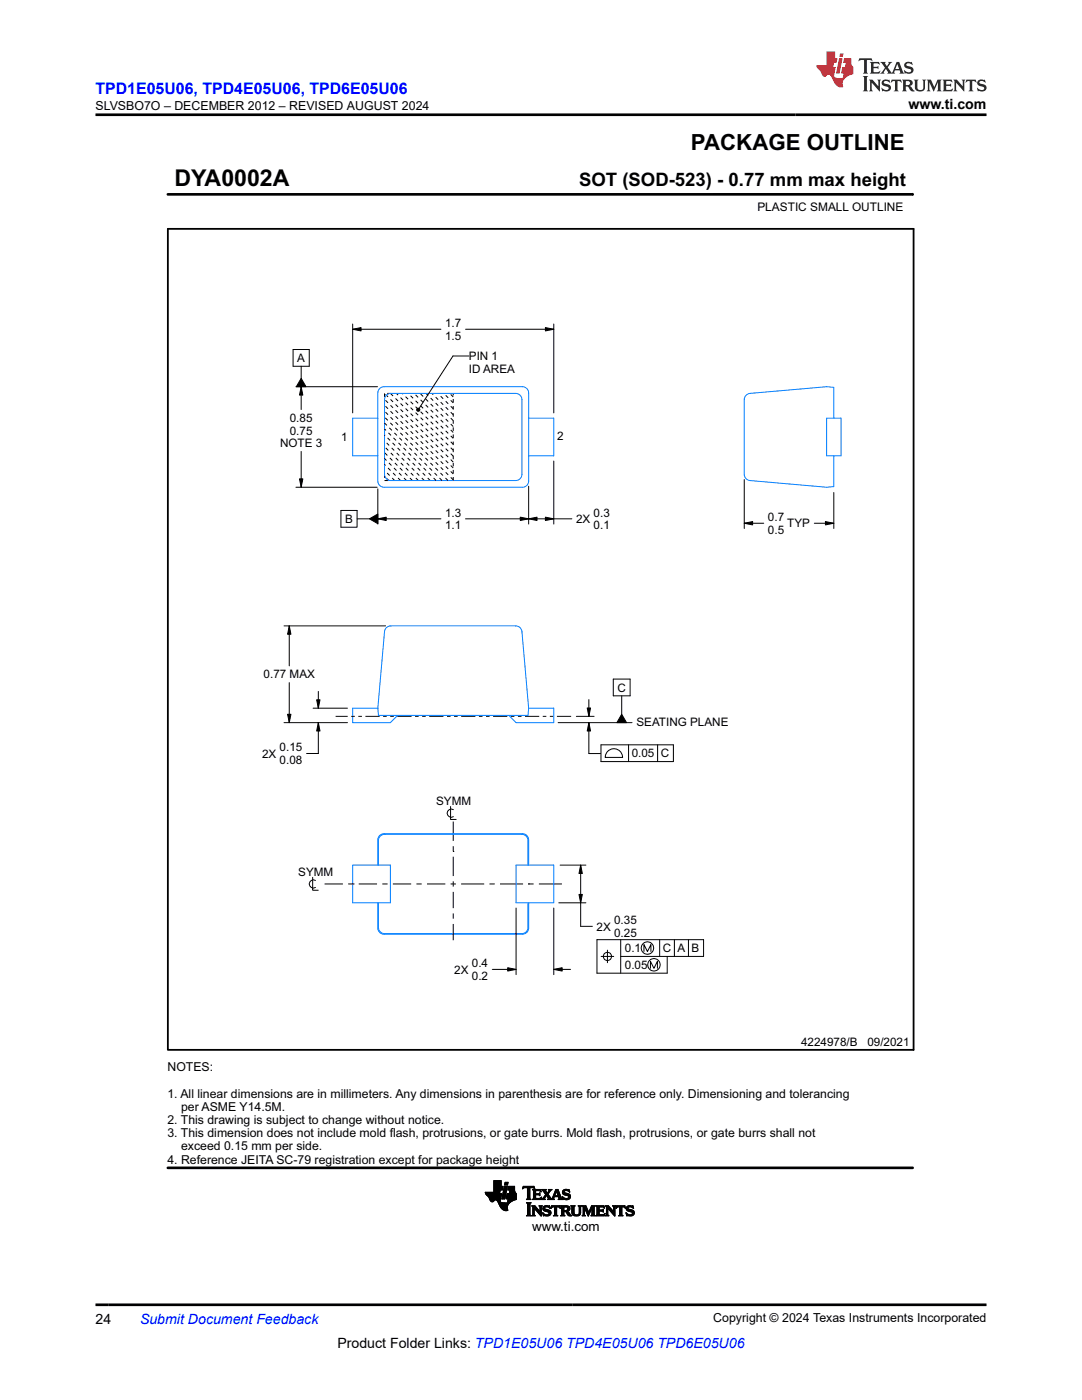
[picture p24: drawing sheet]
<svg xmlns="http://www.w3.org/2000/svg" width="216mm" height="279mm" viewBox="0 0 216 279" stroke-linecap="round" stroke-linejoin="round" font-family="sans-serif">
<defs><g id="words">
<text font-size="4.6" x="34.8" y="37.1">DYA0002A</text>
<text font-size="4.4" x="137.9" y="30">PACKAGE OUTLINE</text>
<text font-size="3.7" x="115.6" y="37.1">SOT (SOD-523) - 0.77 mm max height</text>
<text font-size="3.2" fill="#00f" x="19" y="18.7">TPD1E05U06, TPD4E05U06, TPD6E05U06</text>
<g font-size="2.8">
<text x="181.3" y="21.8">www.ti.com</text>
<text x="19" y="264.2">24</text>
<text x="67.3" y="269">Product Folder Links: TPD1E05U06 TPD4E05U06 TPD6E05U06</text>
</g>
<text font-size="2.8" fill="#00f" x="27.9" y="264.2">Submit Document Feedback</text>
<text font-size="2.7" x="106.2" y="245.6">www.ti.com</text>
<g font-size="2.5">
<text x="19" y="21.9">SLVSBO7O – DECEMBER 2012 – REVISED AUGUST 2024</text>
<text x="142.3" y="263.9">Copyright © 2024 Texas Instruments Incorporated</text>
</g>
<g font-size="2.4">
<text x="151.1" y="42.2">PLASTIC SMALL OUTLINE</text>
<text x="33.4" y="213.8">NOTES:</text>
<text x="33.4" y="219">1. All linear dimensions are in millimeters. Any dimensions in parenthesis are for reference only. Dimensioning and tolerancing</text>
<text x="36.1" y="221.7">per ASME Y14.5M.</text>
<text x="33.4" y="224.3">2. This drawing is subject to change without notice.</text>
<text x="33.4" y="226.9">3. This dimension does not include mold f</text>
<text x="77.8" y="226.9">lash, protrusions, or gate burrs. Mold f</text>
<text x="119" y="226.9">lash, protrusions, or gate burrs shall not</text>
<text x="33.4" y="232.2">4. Reference JEITA SC-79 registration except for package height</text>
<text x="36.1" y="229.6">exceed 0.15 mm per side.</text>
</g>
<g font-size="2.3">
<text x="88.8" y="65.3">1.7</text>
<text x="88.8" y="67.8">1.5</text>
<text x="93.6" y="71.9">PIN 1</text>
<text x="59.3" y="72.3">A</text>
<text x="93.6" y="74.4">ID AREA</text>
<text x="55.9" y="89.3">NOTE 3</text>
<text x="57.8" y="84.2">0.85</text>
<text x="57.8" y="86.7">0.75</text>
<text x="68.1" y="88">1</text>
<text x="111.2" y="87.8">2</text>
<text x="68.9" y="104.4">B</text>
<text x="88.8" y="103.1">1.3</text>
<text x="88.8" y="105.6">1.1</text>
<text x="114.9" y="104.4">2X</text>
<text x="118.4" y="103.1">0.3</text>
<text x="118.4" y="105.6">0.1</text>
<text x="153.2" y="104">0.7</text>
<text x="153.2" y="106.5">0.5</text>
<text x="157.1" y="105.3">TYP</text>
<text x="52.6" y="135.4">0.77 MAX</text>
<text x="123.2" y="138">C</text>
<text x="55.8" y="150">0.15</text>
<text x="127" y="144.9">SEATING PLANE</text>
<text x="52.3" y="151.2">2X</text>
<text x="55.8" y="152.5">0.08</text>
<text x="126" y="151.2">0.05 C</text>
<text x="87" y="160.6">SYMM</text>
<text x="59.5" y="174.7">SYMM</text>
<text x="119" y="185.7">2X</text>
<text x="122.5" y="184.5">0.35</text>
<text x="122.5" y="187">0.25</text>
<text x="124.7" y="190">0.1</text>
<text x="132.3" y="190">C A B</text>
<text x="90.6" y="194.3">2X</text>
<text x="94.1" y="193">0.4</text>
<text x="94.1" y="195.6">0.2</text>
<text x="124.7" y="193.4">0.05</text>
<text x="159.8" y="208.7">4224978/B</text>
<text x="173.1" y="208.7">09/2021</text>
</g>
</g></defs>
<g fill="none" stroke="#000" stroke-width=".2">
<path d="M33.5 38.8h148.6M182.1 38.6v.4M58.5 69.8h3.2v3.3h-3.2zM59 77.2h16.3M60.1 75.5l1 1.7h-2zM60.1 77.2l.3 1.6h-.6zM60.1 73.1v2.4M60.1 77.2v4.5M70.4 65.7l1.6-.3v.6zM70.4 64.7v17.7M70.4 65.7h17.6M92.9 65.7h17.6"/>
<path d="M93.6 71h-3.2l-6.8 10.5M108.8 65.4l1.7 .3-1.7 .3zM110.5 64.7v17.7M59 97.2h16.3M59.8 95.6h.6l-.3 1.6zM60.1 90.1v7.1M75.4 97.6v7M83.2 81.6l.2-.2 .3 .1 .1 .3-.1 .2-.3 .1-.2-.2zM105.5 97v7.6M110.5 92v12.6M148.5 95.7v9.8M166.4 98.3v7.2"/>
<path d="M68 101.9h3.3v3.3h-3.3zM71.3 103.5h2.4M73.7 103.5l1.7-.9v1.9zM75.4 103.5l1.7-.3v.7zM75.4 103.5h12.6M92.9 103.5h21.2M103.8 103.2l1.7 .3-1.7 .4zM105.5 103.5l1.7-.3v.7zM108.8 103.2l1.7 .3-1.7 .4zM148.5 104.4l1.7-.3v.7zM148.5 104.4h3.9M162.5 104.4h3.9"/>
<path d="M164.7 104.1l1.7 .3-1.7 .4zM56.7 124.9h20.2M57.7 124.9l.4 1.7h-.7zM57.7 124.9v8M57.7 136.2v8M63.2 139.7h.7l-.4 1.6zM63.5 138v3.3M117.5 139.6v3.4M122.4 135.5h3.3v3.4h-3.3zM124.1 138.9v3.6M56.7 144.2h12.6M57.4 142.5h.7l-.4 1.7z"/>
<path d="M62.5 141.3h6.8M63.5 144.2l.4 1.7h-.7zM63.5 144.2v6.2h-2.3M111.4 144.2h14.7M115 143h3.5M117.2 141.3h.6l-.3 1.7zM117.5 144.2l.3 1.7h-.6zM117.5 144.2v6.2h2.3M119.9 148.6h14.5v3.4h-14.5zM121.1 150.1a1.74 1.74 0 0 1 1.9-.6 1.74 1.74 0 0 1 1.2 1.7h-3.4zM124.1 142.5l.9 1.7h-1.9zM125.4 148.6v3.4"/>
<path d="M131.2 148.6v3.4M62.4 175.1v2.6h1.1M62.9 175.7a.82 .82 0 0 0-1.2 .7 .82 .82 0 0 0 1.2 .7M64.8 176.4h3.6M69.5 176.4h1M70.5 176.4h.1M71.6 176.4h3.6M76.3 176.4h1M78.4 176.4h3.6M83.1 176.4h1.1M85.2 176.4h3.7M89.9 161v2.5h1.1"/>
<path d="M89.9 176.4h1.1M90.4 169.9h.1M90.4 164v3.8M90.4 168.9v1M90.4 171v3.8M90.4 175.9v1M90.4 178v3.2M90.5 161.6a.82 .82 0 0 0-1.3 .7 .82 .82 0 0 0 1.3 .7M92 176.4h4.6M97.7 176.4h1M99.8 176.4h4.6M105.4 176.4h.1"/>
<path d="M105.4 176.4h1.1M107.5 176.4h4.6M111.8 172.7h5.1M115.5 178.5h.7l-.3 1.7zM115.9 172.7l.3 1.6h-.7zM115.9 172.7v12.2h2.3M90.4 182.3v1M90.4 184.4v3.2M98.2 193.5h4.8M101.3 193.1l1.7 .4-1.7 .3zM103 181.2v13.3M110.5 193.5l1.7-.4v.7z"/>
<path d="M110.5 181.2v13.3M110.5 193.5h3.3M111.5 180.2h5.4M120 190.9h2.5M121.2 189.6v2.5M123.9 190.9h16.5v-3.4h-21.3v6.7h14v-3.3M123.9 187.5v6.7M128.5 189.9v-1.4l.7 1.4 .7-1.4v1.4M129.8 193.2v-1.3l.7 1.3 .7-1.3v1.3M131.6 187.5v3.4M134.6 187.5v3.4M137.4 187.5v3.4"/>
<path d="M96.8 238h2.9M96.9 238.1h2.8M96.9 238.2h3.2l-.2 1M96.9 238.2h3.2M96.9 238.3h3.2M97 238.4h3.1M97 238.4h3M97.1 238.5h2.9M97.2 238.6h2.8M97.3 238.6h2.7M97.3 238.7h2.7M97.4 238.8h2.6"/>
<path d="M97.5 238.8h2.5M97.5 238.9h2.5M97.6 239h2.3M97.6 239.1h2.3M97.6 239.2h2.3M97.7 239.2h2.2M97.7 239.3h2.2M97.7 239.4h2.2M97.8 239.4h2M97.8 239.5h1M97.8 239.6h.8M97.9 239.6h.7"/>
<path d="M97.9 239.7h.6M98 239.8h.5M98.1 239.8h.3M98.5 237.5h1.7l.2-.7h-.4v-1.2h-1.5v2.3h-1.7l.1 .3 1.1 1.6h.4l.4-.3 .3 .1 .9 1.5 .7 .5 .7-.1-.1-.8 .6-.8M98.5 237.9h1.2M98.5 237.8h1.2M98.5 237.8h1.3M98.5 237.7h1.3M98.5 237.6h1.3M98.5 237.5h1.7M98.5 237.4h1.8M98.5 237.3h1.8"/>
<path d="M98.5 237.2h1.8M98.5 237.1h1.8M98.5 237h1.8M98.5 236.9h1.8M98.5 236.9h1.9M98.5 236.8h1.9M98.5 236.7h1.5M98.5 236.6h1.5M98.5 236.5h1.5M98.5 236.4h1.5M98.5 236.3h1.5M98.5 236.2h1.5"/>
<path d="M98.5 236.1h1.5M98.5 236h1.5M98.5 235.9h1.5M98.5 235.8h1.5M98.5 235.7h1.5M99 239.5h.8M99.1 239.6h.7M99.2 239.6h.6M99.3 239.7h.5M99.3 239.8h.5M99.3 239.8h.6M99.4 239.9h.5"/>
<path d="M99.4 240h.6M99.8 237.5l-.1 .7M99.8 239.5l.1 .3 .2 .2h1.6M99.9 239.2l-.1 .3M100.1 239.2h.6M100.2 239.2h.5M100.2 239.1h.6M100.2 239h.6M100.2 238.9h.6M100.2 238.8h.6M100.3 238.7h.5M100.3 238.6h.6"/>
<path d="M100.3 238.5h.6M100.3 238.4h.6M100.3 238.3h.6M100.3 238.2h.6M100.4 238.2h.5M100.4 238.1h.6M100.4 238h.6M100.4 237.9h.6M100.4 237.8h.6M100.5 237.7h.5M100.5 237.6h.6M100.5 237.5h.6"/>
<path d="M100.5 237.4h.6M100.5 237.3h.6M100.6 237.2h.5M100.6 237.1h.6M100.6 237h.6M100.6 236.9h.6M100.6 236.8h.6M100.6 236.8h.6l-.5 2.5h-.6zM100.7 236.5h.6M100.7 236.4h.6M100.7 236.3h.6M100.8 236.2h.5"/>
<path d="M100.8 236.1h.5M100.8 236.1h.6M100.8 236h.6M100.8 235.9h.6l-.1 .6h-.6zM101 239.2h2M101 239.1h2M101 239.1l.1 .2h.3M101 239h2M101 238.9h2M101.1 238.8h1.9M101.1 238.7h1.9M101.1 238.6h1.9"/>
<path d="M101.1 238.5h1.9M101.1 238.4h1.9M101.2 238.4h1.8M101.2 238.3h1.8M101.2 238.2h1.8M101.3 240h.5M101.3 239.9h.6M101.3 239.8h.7M101.3 239.8h.8M101.3 239.7h.9M101.3 239.6h1M101.3 237.5h1.4"/>
<path d="M101.3 239.6h1.2M101.4 237.4h1.3M101.4 239.5h1.2M101.4 237.3h1.3M101.4 239.4h1.5M101.4 239.4h1.6M101.4 237.2h1.3M101.4 239.3h1.6M101.4 239.3l-.1 .7M101.4 237.1h1.3M101.4 237h1.3M101.4 236.9h1.3"/>
<path d="M101.5 236.9h1.2M101.5 236.8h1.2M101.5 236.8h1.2v.7h-1.4zM101.6 238.1h1.3M101.7 238h1.2M101.7 238h1.1M101.7 237.9h1.1M101.7 237.8h1M101.7 237.7h1M101.7 237.6h1M101.8 237.5l-.2 .7M102.7 237.5l.3 .7v1.2"/>
<path d="M103 238.2h-1.8l-.2 .9M103 239.4l-1.1 .5M104.3 237.2h.1M104.3 237.1h.2M104.3 237h2.3M104.4 236.9h2.2M104.4 236.8h2.2M105 239.3l.2-.2v-2l-.5-.1-.4 .3 .1-.5h2.2l.1 .5-.4-.2h-.6v2l.2 .2M105 239.3h.9M105.2 239.2h.6M105.2 237.1h.5M105.2 239.2h.5"/>
<path d="M105.2 239.1h.5M105.2 239h.5M105.2 238.9h.5M105.2 238.8h.5M105.2 238.7h.5M105.2 238.6h.5M105.2 238.5h.5M105.2 238.4h.5M105.2 238.3h.5M105.2 238.2h.5M105.2 238.1h.5M105.2 238h.5"/>
<path d="M105.2 237.9h.5M105.2 237.8h.5M105.2 237.7h.5M105.2 237.6h.5M105.2 237.5h.5M105.2 237.4h.5M105.2 237.3h.5M105.2 237.2h.5M105.9 239.3h-.9M106.2 239.3h1.7M106.3 237.5h1.6M106.4 239.2h1.6"/>
<path d="M106.4 237.6h1.5M106.4 239.2h.5M106.4 237.7h.5M106.4 239.1h.5M106.4 239h.5M106.4 238.9h.5M106.4 238.8h.5M106.4 238.7h.5M106.4 238.6h.5M106.4 238.5h.5M106.4 238.4h1.3M106.4 238.3h1.3"/>
<path d="M106.4 238.2h.5M106.4 238.1h.5M106.4 238h.5M106.4 237.9h.5M106.4 237.8h.5M106.5 237.1h.2M106.6 237.2h.1M106.9 237.8l.1-.2h.5l.5 .2M106.9 237.8v.4h.6l.2-.1v.5l-.2-.1h-.6v.5M107.5 238.2h.2M107.6 238.5h.1M107.6 239.2h.4"/>
<path d="M107.6 238.1h.1M107.7 238.6h.1M107.7 237.7h.2M107.8 237.7h.2M107.9 239.1h.1M107.9 237.8h.1M108 239h.1M108 237.8l-.2-.4h-1.6l.2 .2v1.5l-.2 .2M108 239.3h.8M108.1 238.9l-.5 .3h-.7v-.2M108.1 238.9l-.2 .5-1.7-.1M108.1 237.5h.8"/>
<path d="M108.3 239.2h.3M108.3 237.6h.6M108.3 239.2h.4M108.4 237.7h.5M108.4 239.1h.3M108.4 237.7h.6M108.5 239h.3M108.5 237.8h.5M108.5 238.9h.3M108.6 237.9h.5M108.6 238.8h.3M108.6 238h.5"/>
<path d="M108.7 238.7h.3M108.7 238.1h.8M108.7 238.6h.8M108.8 238.2h.6M108.8 239.3h-.8M108.8 238.5h.7M108.8 238.3h.6M108.9 238.4h.5M108.9 238.4l-.6 .8-.3 .1M109.1 238.7h.5M109.2 238.8h.5M109.2 238.9h.5"/>
<path d="M109.3 239.3l.1-.1-.4-.6-.3 .6 .1 .1M109.3 239.3h1.3M109.3 238h.3M109.3 239h.5M109.3 237.9h.3M109.4 238.3l.7 1 .8-1.9h.5l.6 1.7 .2 .2M109.4 239.1h.5M109.4 237.8h.3M109.4 239.2h.5M109.4 239.2h.6M109.5 237.7h.3M109.5 237.5h.6"/>
<path d="M109.5 237.7l-.3 .4-.3-.5 .1-.2h-.9l.8 1M109.5 237.7l-.1-.3h.7l-.7 .9M109.6 237.6h.3M110.1 239.2h.4M110.2 239.2h.3M110.2 239.1h.3M110.3 239h.3M110.3 238.9h.3M110.4 238.8h1.5M110.4 238.7h1.4M110.4 238.6h1.4M110.5 238.5h.2"/>
<path d="M110.5 238.4h.3M110.5 238.3h.3M110.6 238.2h.2M110.6 238.1h.3M110.6 239.3h-1.3M110.6 238h.3M110.7 237.9h.2M110.7 238.6l.3-.9 .3 .9M110.7 237.8h.3M110.8 237.7h.7M110.8 237.6h.6M110.9 237.5h.5"/>
<path d="M111.1 237.8h.4M111.1 237.9h.5M111.1 238h.5M111.2 238.1h.4M111.2 238.2h.5M111.2 238.3h.5M111.3 238.4h.4M111.3 238.5h.5M111.4 239.3l.1-.1-.1-.4h-.8l-.1 .4 .1 .1M111.4 239.3h.8M111.4 238.9h.5M111.5 239h.5"/>
<path d="M111.5 239.1h.5M111.5 239.2h.6M111.5 239.2h.5M112.2 238.9h.1M112.2 238.8h.1M112.2 239h.2M112.2 237.9h.4M112.2 238h.5M112.2 237.8h.4M112.2 239.1h.4M112.2 239.3h-.8M112.2 238.1h.8"/>
<path d="M112.3 237.7h.3M112.3 239.2h.5M112.3 238.2h1.1M112.3 239.2h1.3M112.3 237.7h.4M112.3 239.3h.2M112.4 238.3h1.2M112.4 237.6h1.2M112.5 238.4h1.2M112.5 237.5h1.1M112.6 239.3h.9M112.7 238.5h1.1"/>
<path d="M112.7 237.4h.5M112.9 239.4h.3M113.1 238.6h.7M113.2 239.2h.5M113.2 237.7h.4M113.4 238.7h.4M113.4 239.1h.4M113.4 238.8h.4M113.4 239h.4M113.4 237.7h.3M113.4 238.9h.4M113.6 237.8h.1"/>
<path d="M113.7 237.9l-.6-.3-.4 .1-.1 .1 .1 .2 1.1 .5v.5l-.3 .3-1.2 .1-.1-.6M113.7 237.9l-.1-.5-1.1 .1-.3 .3 .1 .4 1 .5 .1 .3-.1 .1-.4 .1-.7-.4M113.7 237.9h.1M99.4 240h1M99.5 240.1h2.1M99.5 240.2h2.1M99.5 240.2h2M99.6 240.3h1.9M99.6 240.4h1.8M99.7 240.5h1.6M99.7 240.6h1.6M99.8 240.7h1.5"/>
<path d="M99.8 240.8h1.4M99.9 240.9h1.3M99.9 241h1.3M100 241h1.2M100 241.1h1.2M100.1 241.2h1.1M100.1 241.2h1.2M100.2 241.3h1.1M100.3 241.4h1M100.4 241.4h.9M100.5 241.5h.8M100.6 241.6h.7"/>
<path d="M100.9 241.6h.1M105.1 240.1h.8M105.2 242.5h.6M105.2 240.2h.6M105.3 242.4h.5M105.3 240.3h.4M105.3 242.3h.4M105.3 242.3v-2l-.3-.3h1l-.3 .3v2M105.3 242.3l-.3 .4 1-.1-.3-.3M105.3 242.2h.4M105.3 242.1h.4M105.3 242h.4"/>
<path d="M105.3 241.9h.4M105.3 241.8h.4M105.3 241.7h.4M105.3 241.6h.4M105.3 241.5h.4M105.3 241.4h.4M105.3 241.3h.4M105.3 241.2h.4M105.3 241.1h.4M105.3 241h.4M105.3 240.9h.4M105.3 240.8h.4"/>
<path d="M105.3 240.7h.4M105.3 240.6h.4M105.3 240.5h.4M105.3 240.4h.4M106.2 240.7h.6M106.3 242.5h.4M106.3 240.8h.6M106.3 242.4h.3M106.3 240.9h.7M106.3 242.3l-.2 .4 .7-.1-.2-.3M106.3 242.3h.3M106.3 242.2h.3"/>
<path d="M106.3 242.1h.3M106.3 242h.3M106.3 241.9h.3M106.3 241.8h.3M106.3 241.7h.3M106.3 241.6h.3M106.3 241.5h.3M106.3 241.4h.3M106.3 241.3h.3M106.3 241.2h.3M106.3 241.1h.8M106.3 241h.8"/>
<path d="M106.3 241v1.3M106.7 241.2h.5M106.7 240.6l1 1.2 .1-.8M106.7 240.7l-.6-.1 .2 .4M106.7 241.3h.6M106.8 241.4h.6M106.9 241.5h.6M107 241.6h.6M107.1 241.7h.5M107.1 241.8h.9M107.2 241.9h.8M107.3 242h.7"/>
<path d="M107.4 242.1h.6M107.5 242.1h.5M107.6 242.2h.4M107.6 242.3h.4M107.7 240.7h.4M107.7 242.4h.3M107.7 240.8h.3M107.8 240.9h.2M107.8 241l-.2-.4h.6l-.2 .4M107.8 241.7h.2M107.8 241.6h.2M107.8 241.5h.2"/>
<path d="M107.8 241.4h.2M107.8 241.3h.2M107.8 241.2h.2M107.8 241.1h.2M107.8 241h.2M107.8 242.5h.2M107.9 242.6h.1M108 241v1.7l-1.4-1.6v1.2M108.3 242.1l.1 .6M108.3 242.1h.1M108.3 242.2h.3M108.3 241.2h.4"/>
<path d="M108.3 241.1h.4M108.3 241.3h.5M108.3 242.3h.4M108.3 241h.4M108.4 241.4h.8M108.4 242.4h.6M108.4 240.9h.4M108.4 242.5h1.3M108.4 241.5h1.1M108.4 240.8h1.3M108.5 241.6h1.2M108.5 240.7h1.2"/>
<path d="M108.6 241.7h1.2M108.7 242.6h.9M108.7 240.7h.7M108.9 241.8l.6 .2v.3l-.6 .1-.6-.3M108.9 241.8h1M109.2 242.4h.6M109.3 241.9h.6M109.4 240.9h.3M109.5 242.3h.4M109.5 242h.4M109.5 242.2h.4M109.5 242.1h.4"/>
<path d="M109.6 241h.2M109.7 241.1h.1M109.8 241.2l-.7-.3h-.3l-.1 .2 .1 .2 .9 .3 .2 .5M109.8 241.2l-.1-.5h-1.1l-.3 .3v.4l.6 .4M109.9 241.2l.2-.5h1.6l.1 .5M109.9 241.2l.4-.3h.3v1.4M109.9 241.1h.1M109.9 241h.2M109.9 242.1l-.1 .3-.3 .2h-1.1M110 240.9h.2M110 240.8h1.7M110 240.7h1.7"/>
<path d="M110.6 242.5h.5M110.6 242.4h.5M110.6 240.9h.5M110.6 242.3h.5M110.6 242.3l-.2 .4 .9-.1-.2-.3M110.6 242.2h.5M110.6 242.1h.5M110.6 242h.5M110.6 241.9h.5M110.6 241.8h.5M110.6 241.7h.5M110.6 241.6h.5"/>
<path d="M110.6 241.5h.5M110.6 241.4h.5M110.6 241.3h.5M110.6 241.2h.5M110.6 241.1h.5M110.6 241h.5M111.5 240.9h.3M111.7 241h.1M111.7 241.1h.1M111.8 241.2l-.3-.3h-.4v1.4M112 240.7h1.5M112 242.5h.6"/>
<path d="M112.1 240.8h1.5M112.1 242.4h.4M112.1 240.9h.4M112.1 242.3l-.2 .4 .8-.1-.2-.3M112.1 242.3h.4M112.1 242.2h.4M112.1 242.1h.4M112.1 242h.4M112.1 241.9h.4M112.1 241.8h1.2M112.1 241.7h1.3M112.1 241.6h1.4"/>
<path d="M112.1 241.5h.4M112.1 241.4h.4M112.1 241.3h.4M112.1 241.2h.4M112.1 241.1h.4M112.1 241h.4M112.1 241v1.3M112.5 242.3v-.5h.3l.6 .8h.7M112.5 241l.1-.1 .6 .1v.4l-.3 .2M112.5 241v.6M112.9 240.6l.6 .1 .2 .3-.1 .5-.4 .2M112.9 241.9h.5"/>
<path d="M113 242h.5M113.1 242.1h.5M113.1 240.9h.6M113.1 241.5h.5M113.2 242.2h.5M113.2 240.7l-1.3-.1 .2 .4M113.2 241.7l.9 .9M113.2 241.7h.1M113.2 242.3h.6M113.2 241h.5M113.2 241.4h.5M113.2 241.3h.5"/>
<path d="M113.2 241.1h.5M113.3 241.2h.4M113.3 242.4h.5M113.3 242.5h.6M113.5 242.6h.6M114 240.7h.6M114.1 240.8h.5M114.1 240.9h.4M114.1 241l-.2-.4h.8l-.2 .4M114.1 241v1.2l.3 .4 .5 .1 .6-.1 .3-.2 .1-.4M114.1 242h.4M114.1 241.9h.4"/>
<path d="M114.1 241.8h.4M114.1 241.7h.4M114.1 241.6h.4M114.1 241.5h.4M114.1 241.4h.4M114.1 241.3h.4M114.1 241.2h.4M114.1 241.1h.4M114.1 241h.4M114.1 242.1h.4M114.1 242.1h.5M114.1 242.2h.5"/>
<path d="M114.2 242.3h.5M114.3 242.4h.6M114.4 242.5h1.2M114.5 242l.2 .3 .4 .1 .4-.1 .1-.3M114.5 241v1M114.5 242.6h1M115.2 242.4h.5M115.5 242.3h.3M115.5 240.7h.4M115.5 242.2h.3M115.6 242.1h.3M115.6 240.8h.3"/>
<path d="M115.6 240.9h.3M115.6 241l-.2-.3 .6-.1-.1 .4M115.6 242h.3M115.6 241.9h.3M115.6 241.8h.3M115.6 241.7h.3M115.6 241.6h.3M115.6 241.5h.3M115.6 241.4h.3M115.6 241.3h.3M115.6 241.2h.3M115.6 241.1h.3"/>
<path d="M115.6 241h.3M115.6 241v1M115.9 241v1M116.3 240.7h.6M116.3 242.5h.4M116.4 240.8h.6M116.4 242.4h.2M116.4 240.9h.6M116.4 242.3h.2M116.4 242.3l-.2 .4 .6-.1-.2-.3M116.4 242.2h.2M116.4 242.1h.2"/>
<path d="M116.4 242h.2M116.4 241.9h.2M116.4 241.8h.2M116.4 241.7h.2M116.4 241.6h.2M116.4 241.5h.2M116.4 241.4h.2M116.4 241.3h.2M116.4 241.2h.2M116.4 241.1h.7M116.4 241h.7M116.4 241v1.3"/>
<path d="M116.7 241.2h.5M116.7 241.3h.5M116.8 241.4h.4M116.8 241.5h.5M116.9 241.6h.4M116.9 240.6l.6 1.3 .5-1.2 .8-.1-.2 .4M116.9 241.7h.5M116.9 240.7l-.7-.1 .2 .4M116.9 241.8h.5M117 241.9h.4M117 242h.7M117.1 242.1h.6"/>
<path d="M117.1 242.1h.5M117.2 242.2h.4M117.2 242.3h.4M117.2 242.4h.3M117.3 242.5h.2M117.3 242.6h.1M117.5 241.9h.3M117.6 241.8h.2M117.6 241.7h.2M117.6 241.6h.3M117.7 241.5h.2M117.7 241.4h.3"/>
<path d="M117.8 241.3h.2M117.8 241.2h.2M117.8 241.1h.8M117.9 241h.7M117.9 240.9h.7M118 240.8h.6M118 240.7h.6M118.1 242.5h.5M118.1 242.4h.5M118.1 242.3h.5M118.1 242.3l-.2 .4 .9-.1-.2-.3M118.1 242.3v-1.2l-.7 1.6-.8-1.6v1.2"/>
<path d="M118.1 242.2h.5M118.1 242.1h.5M118.1 242h.5M118.1 241.9h.5M118.1 241.8h.5M118.1 241.7h.5M118.1 241.6h.5M118.1 241.5h.5M118.1 241.4h.5M118.1 241.3h.5M118.1 241.2h.5M118.6 241v1.3"/>
<path d="M119 240.7h1.5M119.1 242.5h1.5M119.1 240.8h1.5M119.1 242.4h1.6M119.1 240.9h.5M119.1 241l-.2-.4 1.6 .1 .1 .4M119.1 242.3h.5M119.1 242.2h.5M119.1 242.1h.5M119.1 242h.5M119.1 241.9h.5M119.1 241.8h.5"/>
<path d="M119.1 241.7h1.3M119.1 241.6h1.3M119.1 241.5h1.3M119.1 241.4h.5M119.1 241.3h.5M119.1 241.2h.5M119.1 241.1h.5M119.1 241h.5M119.1 241v1.3M119.6 241.7v.7h.1M120.1 241.5l.3-.2v.6l-.3-.2M120.3 241.8h.1"/>
<path d="M120.3 241.4h.1M120.4 240.9h.2M120.5 242.3h.2M120.5 241h.1M120.6 241.1h.1M120.6 241.1l-.3-.2h-.7v.6M120.6 242.2h.1M120.7 242.1h.1M120.7 242.1l-.6 .3M120.7 242.1l-.1 .5-1.7 .1 .2-.4M120.9 240.7h.6M121 242.5h.3"/>
<path d="M121 240.8h.6M121 242.4h.3M121 240.9h.7M121 242.3h.3M121 241l-.2-.4 .6 .1 1 1.1v-.8M121 242.3l-.2 .4h.7l-.2-.4M121 242.2h.3M121 242.1h.3M121 242h.3M121 241.9h.3M121 241.8h.3M121 241.7h.3"/>
<path d="M121 241.6h.3M121 241.5h.3M121 241.4h.3M121 241.3h.3M121 241.2h.3M121 241.1h.8M121 241h.8M121 241v1.3M121.3 241.2h.6M121.4 241.3h.6M121.5 241.4h.6M121.6 241.5h.6"/>
<path d="M121.7 241.6h.5M121.8 241.7h.5M121.8 241.8h.9M121.9 241.9h.8M122 242h.7M122.1 242.1h.6M122.2 242.1h.5M122.2 242.2h.5M122.3 242.3h.4M122.4 240.7h.4M122.4 242.4h.3M122.4 240.8h.3"/>
<path d="M122.4 240.9h.3M122.4 241l-.1-.4h.6l-.2 .4M122.4 241.7h.3M122.4 241.6h.3M122.4 241.5h.3M122.4 241.4h.3M122.4 241.3h.3M122.4 241.2h.3M122.4 241.1h.3M122.4 241h.3M122.5 242.5h.2M122.6 242.6h.1"/>
<path d="M122.7 241v1.7l-1.4-1.6v1.2M122.9 241.2l.4-.3h.3l.1 1.4M122.9 241.1h.1M122.9 241h.2M123 240.9h.2M123 240.8h1.7M123 240.7h1.7M123.6 242.5h.5M123.6 242.4h.5M123.6 240.9h.5M123.7 242.3l-.3 .4 .9-.1-.2-.3M123.7 242.3h.4"/>
<path d="M123.7 242.2h.4M123.7 242.1h.4M123.7 242h.4M123.7 241.9h.4M123.7 241.8h.4M123.7 241.7h.4M123.7 241.6h.4M123.7 241.5h.4M123.7 241.4h.4M123.7 241.3h.4M123.7 241.2h.4M123.7 241.1h.4"/>
<path d="M123.7 241h.4M124.5 240.9h.3M124.7 241h.1M124.7 240.6l.1 .6-.3-.3h-.4v1.4M124.7 240.7h-1.6l-.2 .5M124.7 241.1h.1M124.9 242.1h.2M125 242.2h.2M125 241.2h.3M125 241.1h.3M125 241.3h.5M125 242.3h.3"/>
<path d="M125 241h.3M125 241.4h.8M125 242.4h.6M125 240.9h.4M125 242.5h1.3M125 241.5h1.2M125.1 240.8h1.2M125.1 240.8l.4-.2h.8l.1 .6-.6-.3h-.4l-.1 .2 .1 .2 1.1 .4 .1 .5-.3 .3-.4 .2-.7-.1-.1 .1-.1-.7 .7 .4h.3l.2-.3-.2-.2-.9-.4-.1-.3zM125.1 241.6h1.3M125.2 240.7h1.1M125.3 241.7h1.2M125.4 242.6h.8"/>
<path d="M125.4 240.7h.6M125.5 241.8h1M125.9 242.4h.5M125.9 241.9h.7M126 240.9h.4M126.1 242.3h.4M126.1 242h.5M126.2 242.2h.3M126.2 242.1h.4M126.2 241h.2M126.3 241.1h.1"/>
<circle cx="121.2" cy="190.9" r=".83"/>
<circle cx="129.2" cy="189.2" r="1.25"/>
<circle cx="130.5" cy="192.6" r="1.25"/>
</g>
<g fill="#000">
<path d="M60.1 77.2l.3 1.6h-.6zM60.1 75.5l1 1.7h-2zM70.4 65.7l1.6-.3v.6zM108.8 65.4l1.7 .3-1.7 .3zM59.8 95.6h.6l-.3 1.6zM83.2 81.6l.2-.2 .3 .1 .1 .3-.1 .2-.3 .1-.2-.2zM73.7 103.5l1.7-.9v1.9zM75.4 103.5l1.7-.3v.7zM105.5 103.5l1.7-.3v.7zM103.8 103.2l1.7 .3-1.7 .4zM108.8 103.2l1.7 .3-1.7 .4zM148.5 104.4l1.7-.3v.7z"/>
<path d="M164.7 104.1l1.7 .3-1.7 .4zM57.7 124.9l.4 1.7h-.7zM57.4 142.5h.7l-.4 1.7zM63.2 139.7h.7l-.4 1.6zM63.5 144.2l.4 1.7h-.7zM117.2 141.3h.6l-.3 1.7zM117.5 144.2l.3 1.7h-.6zM124.1 142.5l.9 1.7h-1.9zM115.9 172.7l.3 1.6h-.7zM101.3 193.1l1.7 .4-1.7 .3zM110.5 193.5l1.7-.4v.7zM115.5 178.5h.7l-.3 1.7z"/>
</g>
<path d="M33.5 45.7h148.8v163.8h-148.8z" fill="none" stroke="#000" stroke-width=".36"/>
<path d="M33.5 38.8h148.6M33.5 233.1h148.6" fill="none" stroke="#000" stroke-width=".53"/>
<g fill="none" stroke="#007fff" stroke-width=".2">
<path d="M75.7 77.6l.9-.4h27.6l.7 .2 .4 .4 .2 .6v17.6l-.2 .7-.5 .4-.6 .1h-27.6l-.6-.2-.5-.4-.1-.6v-17.6zM77.1 78.9l.9-.4h24.9l.6 .2 .5 .4 .1 .6v15l-.1 .6-.5 .4-.6 .2h-24.9l-.6-.2-.5-.4-.2-.6v-15zM75.4 83.4h-5v7.6h5M105.5 83.4h5v7.6h-5M164.9 83.4h2.9v7.6h-2.9zM166.4 83.4v-6.1l-1.5-.1-15.2 1.3a1.25 1.25 0 0 0-1.2 1.3v14.9a1.25 1.25 0 0 0 1.2 1.2l15.2 1.3 1.5-.1v-6.1M77 125.4l.6-.4 .4-.1h24.9a1.25 1.25 0 0 1 1.2 1.2l1.4 15.2-.1 1.5h-29.9l-.1-1.5 1.3-15.2zM75.4 141.3h-5v2.9h7.5l1.4-1.4M105.5 141.3h5v2.9h-7.5l-1.5-1.4M70.4 172.7h7.5v7.5h-7.5zM75.4 172.7v-5.3l.4-.7 .8-.3h27.9l.7 .4 .3 .6v5.3M75.5 172.7v-5.2l.5-.7 .8-.3h27.6l.6 .4 .3 .7 .1 5.1"/>
<path d="M103 172.7h7.5v7.5h-7.5zM75.4 180.2v5.2l.4 .8 .8 .2h27.9l.7-.4 .3-.6v-5.2M75.5 180.2v5.1l.5 .7 .8 .3h27.6l.6-.4 .3-.6 .1-5.1"/>
</g>
<g fill="none" stroke="#000" stroke-width=".2" stroke-dasharray=".7 .7" stroke-linecap="butt">
<path d="M76.7 78.5v1.3M78 78.5h-1.3M90.4 79.2l-.7-.7M76.7 94.7v1.2M76.7 95.9h1.3M77.6 95.9l-.9-.8M78.8 95.9l-2.1-2M79.9 95.9l-3.2-3.2M81.1 95.9l-4.4-4.4M82.3 95.9l-5.6-5.6M83.5 95.9l-6.8-6.8M84.7 95.9l-8-7.9"/>
<path d="M85.8 95.9l-9.1-9.1M87 95.9l-10.3-10.3M88.2 95.9l-11.5-11.5M89.4 95.9l-12.7-12.7M90.4 95.8l-13.7-13.7M90.4 94.6l-13.7-13.7M90.4 93.4l-13.7-13.7M90.4 92.2l-13.7-13.7M90.4 91l-12.5-12.5M90.4 89.9l-11.3-11.4M90.4 95.9v-17.4M90.4 88.7l-10.1-10.2"/>
<path d="M90.4 87.5l-8.9-9M90.4 86.3l-7.8-7.8M90.4 85.1l-6.6-6.6M90.4 83.9l-5.4-5.4M90.4 82.8l-4.2-4.3M90.4 81.6l-3-3.1M90.4 80.4l-1.8-1.9"/>
</g>
<path d="M114 143h-47" fill="none" stroke="#000" stroke-width=".2" stroke-dasharray="2.8 .7 .7 .7 .7 .7" stroke-linecap="butt"/>
<path d="M171.5 11.6l-.2 .6 .5-.2h.6v.1v2.2l-.2 .4h1l-.2-.4v-2.2v-.1h.5l.6 .2-.2-.6zM173.6 12.4l.2 .3v1.6l-.2 .4h1.9l.1-.6a1.08 1.08 0 0 1-1.3 .2v-.7h.6l.4 .2v-.7l-.4 .2h-.6v-.5l.2-.2a1 1 0 0 1 1 .3l-.1-.5zM175.7 12.4l.9 1.1-1 1.2h.9l-.2-.2 .5-.8 .4 .8-.2 .2h1.6l-.2-.2 .2-.5h.9l.1 .5-.1 .2h.9l-.2-.4-.8-1.9h-.5l-.9 2.1-.9-1.1 .9-1h-.8l.2 .2-.4 .6-.4-.6 .2-.2zM179 12.8l.4 1h-.7zM180.7 12.5a.65 .65 0 0 0-.2 .7 .65 .65 0 0 0 .6 .5l.6 .1 .1 .3a.79 .79 0 0 1-.7 .4 .79 .79 0 0 1-.7-.5l.1 .7 .2-.1a.93 .93 0 0 0 1.1 0 .93 .93 0 0 0 .4-.9 1.46 1.46 0 0 0-1.2-.6l-.1-.3a1.09 1.09 0 0 1 1.2 .2l-.2-.6-.1 .1-.5-.2zM172.2 15.2l.2 .4v2.2l-.2 .4h1l-.2-.4v-2.2l.2-.4zM173.4 15.9l.2 .4v1.5l-.2 .4h.8l-.3-.4 .1-1.3 1.6 1.8v-2l.2-.4h-.7l.1 .2 .1 1.1-1.2-1.3zM176.2 16a.65 .65 0 0 0-.2 .8 .65 .65 0 0 0 .6 .4l.6 .2 .1 .2a.79 .79 0 0 1-.7 .4 .79 .79 0 0 1-.7-.5l.1 .7 .2-.1a.93 .93 0 0 0 1.1 .1 .93 .93 0 0 0 .4-1 1.46 1.46 0 0 0-1.2-.5l-.1-.4a1.09 1.09 0 0 1 1.2 .2l-.1-.6-.2 .1-.5-.1zM177.9 15.9l-.1 .6a.63 .63 0 0 1 .8-.3v1.6l-.3 .4h1l-.2-.4v-1.6a.66 .66 0 0 1 .8 .3l-.1-.6zM180 15.9l.2 .4v1.5l-.2 .4h1l-.2-.2-.1-.7h.5l.1 .2a.79 .79 0 0 0 1.2 .6l-1-.9a.61 .61 0 0 0 .6-.6 .61 .61 0 0 0-.5-.7zM180.8 16.2h.1a.47 .47 0 0 1 .5 .1 .47 .47 0 0 1 .1 .5l-.1 .1-.7 .1zM182.3 15.9l.2 .2a2.27 2.27 0 0 0 .4 2 1.04 1.04 0 0 0 1.7-.7v-1.3l.2-.2h-.8l.2 .4v1.1a.6 .6 0 0 1-.6 .6 .6 .6 0 0 1-.6-.6v-1.1l.3-.4zM184.9 15.9l.2 .4v1.5l-.2 .4h.8l-.3-.4v-1.4l.9 1.9 .9-1.9v1.4l-.3 .4h1l-.2-.4v-1.5l.2-.4h-.8l-.7 1.5-.6-1.5zM188.1 15.9l.2 .4v1.5l-.2 .4h1.9l.1-.6a1.09 1.09 0 0 1-1.3 .2v-.7h.6l.4 .2v-.6l-.4 .2h-.6v-.6l.2-.1a1.01 1.01 0 0 1 1 .3l-.1-.6zM190.2 15.9l.3 .4v1.5l-.3 .4h.8l-.2-.4v-1.3l1.6 1.8v-2l.2-.4h-.7l.2 .2v1.1l-1.2-1.3zM192.8 15.9l-.1 .6a.63 .63 0 0 1 .8-.3v1.6l-.3 .4h1l-.2-.4v-1.6a.66 .66 0 0 1 .8 .3l-.1-.6zM195.2 16a.65 .65 0 0 0-.2 .8 .65 .65 0 0 0 .6 .4l.6 .2 .2 .2a.79 .79 0 0 1-.7 .4 .79 .79 0 0 1-.7-.5l.1 .7 .2-.1a.93 .93 0 0 0 1 .1 .93 .93 0 0 0 .5-1 1.46 1.46 0 0 0-1.3-.5v-.4a1.09 1.09 0 0 1 1.2 .2l-.2-.6-.2 .1-.5-.1z" fill="#231f20"/>
<path d="M164.9 10.3v2.7h-2l.1 .4 .8 1a.95 .95 0 0 0 1 .9 .59 .59 0 0 1 .5-.4 .59 .59 0 0 1 .5 .3l.4 .8a1.59 1.59 0 0 0 2.1 1.4 1.61 1.61 0 0 1 1-2.3l1-.3-.1-1.5a1.59 1.59 0 0 1-.3-1.7h-1.5l-.2 .9h.6l-.2 .9h-.5l-.2 .9v.3l.4 .1-.1 .9h-.7a.73 .73 0 0 1-1-.7l.3-1.5h-.5l.1-.9h.5l.2-.9h-.5v-1.3zM167.4 11.6l-.6 3.1h.7l.6-3.1zM167.6 10.7l-.1 .6h.7l.1-.6z" fill="#ed1c24"/>
<path d="M19 22.9h177.8M19 260.4h177.8" fill="none" stroke="#000" stroke-width=".53"/>
<use href="#words"/>
</svg>
